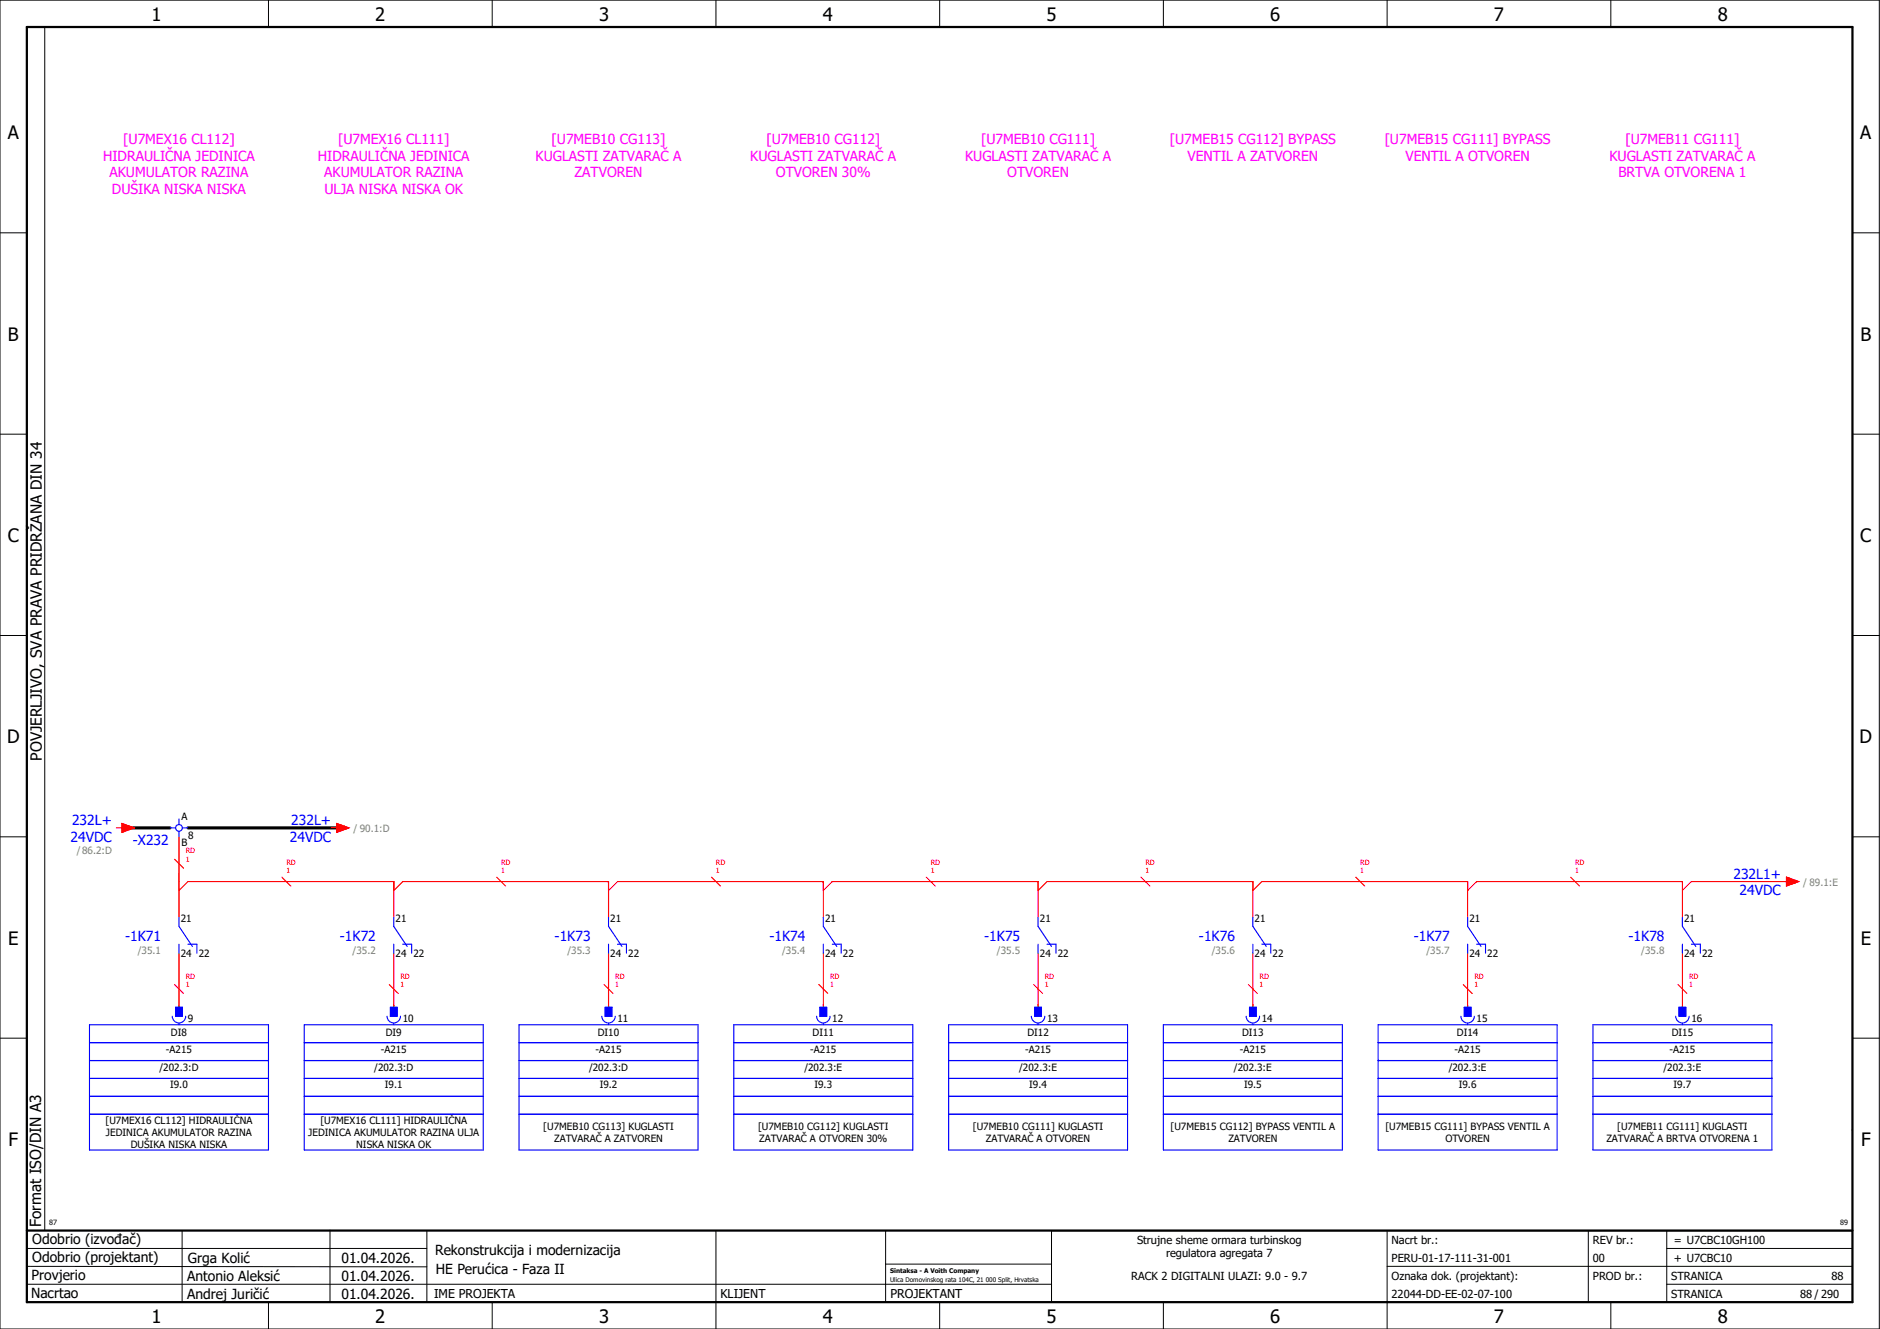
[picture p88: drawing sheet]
<svg xmlns="http://www.w3.org/2000/svg" width="420mm" height="297mm" viewBox="0 0 420 297" stroke-linecap="round" stroke-linejoin="round" font-family="sans-serif">
<defs><g id="words">
<g font-size="4.1">
<text x="33.9" y="4.7">1</text>
<text x="83.9" y="4.7">2</text>
<text x="133.9" y="4.7">3</text>
<text x="183.9" y="4.7">4</text>
<text x="233.9" y="4.7">5</text>
<text x="283.9" y="4.7">6</text>
<text x="333.9" y="4.7">7</text>
<text x="383.9" y="4.7">8</text>
<text x="1.8" y="31.2">A</text>
<text x="415.8" y="31.2">A</text>
<text x="1.8" y="76.2">B</text>
<text x="415.8" y="76.2">B</text>
<text x="1.8" y="121.2">C</text>
<text x="415.8" y="121.2">C</text>
<text x="1.6" y="166.2">D</text>
<text x="415.6" y="166.2">D</text>
<text x="1.8" y="211.2">E</text>
<text x="415.8" y="211.2">E</text>
<text x="1.9" y="256.2">F</text>
<text x="415.9" y="256.2">F</text>
<text x="33.9" y="295.7">1</text>
<text x="83.9" y="295.7">2</text>
<text x="133.9" y="295.7">3</text>
<text x="183.9" y="295.7">4</text>
<text x="233.9" y="295.7">5</text>
<text x="283.9" y="295.7">6</text>
<text x="333.9" y="295.7">7</text>
<text x="383.9" y="295.7">8</text>
</g>
<g font-size="3.4">
<text x="9.4" y="170" transform="rotate(-90 9.4 170)">POVJERLJIVO, SVA PRAVA PRIDRŽANA DIN 34</text>
<text x="9.2" y="274.3" transform="rotate(-90 9.2 274.3)">Format ISO/DIN A3</text>
</g>
<g font-size="3.1" fill="#f0f">
<text x="23" y="35.9">HIDRAULIČNA JEDINICA</text>
<text x="27.5" y="32.1">[U7MEX16 CL112]</text>
<text x="71" y="35.9">HIDRAULIČNA JEDINICA</text>
<text x="75.5" y="32.1">[U7MEX16 CL111]</text>
<text x="119.7" y="35.9">KUGLASTI ZATVARAČ A</text>
<text x="123.3" y="32.1">[U7MEB10 CG113]</text>
<text x="167.7" y="35.9">KUGLASTI ZATVARAČ A</text>
<text x="171.3" y="32.1">[U7MEB10 CG112]</text>
<text x="215.7" y="35.9">KUGLASTI ZATVARAČ A</text>
<text x="219.3" y="32.1">[U7MEB10 CG111]</text>
<text x="261.5" y="32.1">[U7MEB15 CG112] BYPASS</text>
<text x="265.4" y="35.9">VENTIL A ZATVOREN</text>
<text x="309.5" y="32.1">[U7MEB15 CG111] BYPASS</text>
<text x="314.1" y="35.9">VENTIL A OTVOREN</text>
<text x="359.7" y="35.9">KUGLASTI ZATVARAČ A</text>
<text x="363.3" y="32.1">[U7MEB11 CG111]</text>
<text x="24.5" y="39.6">AKUMULATOR RAZINA</text>
<text x="72.5" y="39.6">AKUMULATOR RAZINA</text>
<text x="128.4" y="39.6">ZATVOREN</text>
<text x="173.4" y="39.6">OTVOREN 30%</text>
<text x="225.1" y="39.6">OTVOREN</text>
<text x="361.7" y="39.6">BRTVA OTVORENA 1</text>
<text x="25" y="43.4">DUŠIKA NISKA NISKA</text>
<text x="72.5" y="43.4">ULJA NISKA NISKA OK</text>
</g>
<g font-size="3.1" fill="#00f">
<text x="16.1" y="184.4">232L+</text>
<text x="65.1" y="184.4">232L+</text>
<text x="15.8" y="188.1">24VDC</text>
<text x="29.7" y="188.8">-X232</text>
<text x="64.8" y="188.1">24VDC</text>
<text x="387.4" y="196.4">232L1+</text>
<text x="388.8" y="200.1">24VDC</text>
<text x="28" y="210.3">-1K71</text>
<text x="76" y="210.3">-1K72</text>
<text x="124" y="210.3">-1K73</text>
<text x="172" y="210.3">-1K74</text>
<text x="220" y="210.3">-1K75</text>
<text x="268" y="210.3">-1K76</text>
<text x="316" y="210.3">-1K77</text>
<text x="364" y="210.3">-1K78</text>
</g>
<g font-size="3.1">
<text x="7.2" y="278.1">Odobrio (izvođač)</text>
<text x="97.2" y="280.5">Rekonstrukcija i modernizacija</text>
<text x="7.1" y="286.1">Provjerio</text>
<text x="7.2" y="282.1">Odobrio (projektant)</text>
<text x="41.8" y="286.2">Antonio Aleksić</text>
<text x="42" y="282.3">Grga Kolić</text>
<text x="76.3" y="282.3">01.04.2026.</text>
<text x="76.3" y="286.3">01.04.2026.</text>
<text x="97.4" y="284.8">HE Perućica - Faza II</text>
<text x="6.9" y="290">Nacrtao</text>
<text x="41.8" y="290.3">Andrej Juričić</text>
<text x="76.3" y="290.3">01.04.2026.</text>
</g>
<g font-size="2.7">
<text x="97" y="290.1">IME PROJEKTA</text>
<text x="161" y="290.1">KLIJENT</text>
<text x="199" y="290.1">PROJEKTANT</text>
</g>
<g font-size="2.5">
<text x="254.1" y="278">Strujne sheme ormara turbinskog</text>
<text x="260.6" y="281">regulatora agregata 7</text>
<text x="311" y="278">Nacrt br.:</text>
<text x="356" y="278">REV br.:</text>
<text x="374.1" y="278">= U7CBC10GH100</text>
<text x="252.8" y="286">RACK 2 DIGITALNI ULAZI: 9.0 - 9.7</text>
<text x="311" y="286">Oznaka dok. (projektant):</text>
<text x="311" y="282">PERU-01-17-111-31-001</text>
<text x="356" y="286">PROD br.:</text>
<text x="356" y="282">00</text>
<text x="373.5" y="286">STRANICA</text>
<text x="374.1" y="282.1">+ U7CBC10</text>
<text x="409.3" y="286">88</text>
<text x="311" y="290">22044-DD-EE-02-07-100</text>
<text x="373.5" y="290">STRANICA</text>
<text x="402.3" y="290">88 / 290</text>
</g>
<g font-size="2.2">
<text x="40.6" y="183.2">A</text>
<text x="40.6" y="189.2">B</text>
<text x="42.1" y="187.6">8</text>
<text x="40.4" y="206">21</text>
<text x="88.4" y="206">21</text>
<text x="136.4" y="206">21</text>
<text x="184.4" y="206">21</text>
<text x="232.4" y="206">21</text>
<text x="280.4" y="206">21</text>
<text x="328.4" y="206">21</text>
<text x="376.4" y="206">21</text>
<text x="40.4" y="213.9">24</text>
<text x="44.4" y="213.9">22</text>
<text x="88.4" y="213.9">24</text>
<text x="92.4" y="213.9">22</text>
<text x="136.4" y="213.9">24</text>
<text x="140.4" y="213.9">22</text>
<text x="184.4" y="213.9">24</text>
<text x="188.4" y="213.9">22</text>
<text x="232.4" y="213.9">24</text>
<text x="236.4" y="213.9">22</text>
<text x="280.4" y="213.9">24</text>
<text x="284.4" y="213.9">22</text>
<text x="328.4" y="213.9">24</text>
<text x="332.4" y="213.9">22</text>
<text x="376.4" y="213.9">24</text>
<text x="380.4" y="213.9">22</text>
<text x="38.2" y="231.5">DI8</text>
<text x="42" y="228.4">9</text>
<text x="86.2" y="231.5">DI9</text>
<text x="90" y="228.4">10</text>
<text x="133.6" y="231.5">DI10</text>
<text x="138" y="228.4">11</text>
<text x="181.6" y="231.5">DI11</text>
<text x="186" y="228.4">12</text>
<text x="229.6" y="231.5">DI12</text>
<text x="234" y="228.4">13</text>
<text x="277.6" y="231.5">DI13</text>
<text x="282" y="228.4">14</text>
<text x="325.6" y="231.5">DI14</text>
<text x="330" y="228.4">15</text>
<text x="373.6" y="231.5">DI15</text>
<text x="378" y="228.4">16</text>
<text x="35.6" y="239.3">/202.3:D</text>
<text x="37.1" y="235.3">-A215</text>
<text x="83.6" y="239.3">/202.3:D</text>
<text x="85.1" y="235.3">-A215</text>
<text x="131.6" y="239.3">/202.3:D</text>
<text x="133.1" y="235.3">-A215</text>
<text x="179.8" y="239.3">/202.3:E</text>
<text x="181.1" y="235.3">-A215</text>
<text x="227.8" y="239.3">/202.3:E</text>
<text x="229.1" y="235.3">-A215</text>
<text x="275.8" y="239.3">/202.3:E</text>
<text x="277.1" y="235.3">-A215</text>
<text x="323.8" y="239.3">/202.3:E</text>
<text x="325.1" y="235.3">-A215</text>
<text x="371.8" y="239.3">/202.3:E</text>
<text x="373.1" y="235.3">-A215</text>
<text x="38" y="243.3">I9.0</text>
<text x="86" y="243.3">I9.1</text>
<text x="134" y="243.3">I9.2</text>
<text x="182" y="243.3">I9.3</text>
<text x="230" y="243.3">I9.4</text>
<text x="278" y="243.3">I9.5</text>
<text x="326" y="243.3">I9.6</text>
<text x="374" y="243.3">I9.7</text>
<text x="23.6" y="251.2">[U7MEX16 CL112] HIDRAULIČNA</text>
<text x="71.6" y="251.2">[U7MEX16 CL111] HIDRAULIČNA</text>
<text x="23.7" y="253.9">JEDINICA AKUMULATOR RAZINA</text>
<text x="29.2" y="256.6">DUŠIKA NISKA NISKA</text>
<text x="68.9" y="253.9">JEDINICA AKUMULATOR RAZINA ULJA</text>
<text x="79.6" y="256.6">NISKA NISKA OK</text>
<text x="121.4" y="252.6">[U7MEB10 CG113] KUGLASTI</text>
<text x="123.8" y="255.3">ZATVARAČ A ZATVOREN</text>
<text x="169.4" y="252.6">[U7MEB10 CG112] KUGLASTI</text>
<text x="169.7" y="255.3">ZATVARAČ A OTVOREN 30%</text>
<text x="217.4" y="252.6">[U7MEB10 CG111] KUGLASTI</text>
<text x="220.3" y="255.3">ZATVARAČ A OTVOREN</text>
<text x="261.6" y="252.6">[U7MEB15 CG112] BYPASS VENTIL A</text>
<text x="274.5" y="255.3">ZATVOREN</text>
<text x="309.6" y="252.6">[U7MEB15 CG111] BYPASS VENTIL A</text>
<text x="323" y="255.3">OTVOREN</text>
<text x="359" y="255.3">ZATVARAČ A BRTVA OTVORENA 1</text>
<text x="361.4" y="252.6">[U7MEB11 CG111] KUGLASTI</text>
</g>
<g font-size="2.2" fill="#7ca552">
<text x="79" y="185.9">/ 90.1:D</text>
<text x="17.1" y="190.9">/86.2:D</text>
<text x="403" y="197.9">/ 89.1:E</text>
<text x="30.8" y="213.2">/35.1</text>
<text x="78.8" y="213.2">/35.2</text>
<text x="126.8" y="213.2">/35.3</text>
<text x="174.8" y="213.2">/35.4</text>
<text x="222.8" y="213.2">/35.5</text>
<text x="270.8" y="213.2">/35.6</text>
<text x="318.8" y="213.2">/35.7</text>
<text x="366.8" y="213.2">/35.8</text>
</g>
<g font-size="1.6" fill="#f00">
<text x="41.5" y="190.8">RD</text>
<text x="41.5" y="192.7">1</text>
<text x="64" y="195.2">1</text>
<text x="64" y="193.3">RD</text>
<text x="112" y="195.2">1</text>
<text x="112" y="193.3">RD</text>
<text x="160" y="195.2">1</text>
<text x="160" y="193.3">RD</text>
<text x="208" y="195.2">1</text>
<text x="208" y="193.3">RD</text>
<text x="256" y="195.2">1</text>
<text x="256" y="193.3">RD</text>
<text x="304" y="195.2">1</text>
<text x="304" y="193.3">RD</text>
<text x="352" y="195.2">1</text>
<text x="352" y="193.3">RD</text>
<text x="41.5" y="220.7">1</text>
<text x="41.5" y="218.8">RD</text>
<text x="89.5" y="220.7">1</text>
<text x="89.5" y="218.8">RD</text>
<text x="137.5" y="220.7">1</text>
<text x="137.5" y="218.8">RD</text>
<text x="185.5" y="220.7">1</text>
<text x="185.5" y="218.8">RD</text>
<text x="233.5" y="220.7">1</text>
<text x="233.5" y="218.8">RD</text>
<text x="281.5" y="220.7">1</text>
<text x="281.5" y="218.8">RD</text>
<text x="329.5" y="220.7">1</text>
<text x="329.5" y="218.8">RD</text>
<text x="377.5" y="220.7">1</text>
<text x="377.5" y="218.8">RD</text>
</g>
<g font-size="1.6">
<text x="11" y="273.7">87</text>
<text x="411.2" y="273.7">89</text>
</g>
<g font-size="1.4">
<text x="198.9" y="284.4">Sintaksa - A Voith Company</text>
<text x="198.9" y="286.4">Ulica Domovinskog rata 104C, 21 000 Split, Hrvatska</text>
</g>
</g></defs>
<g fill="none" stroke="#000" stroke-width=".22">
<path d="M0 0h420v297h-420zM10 6v269M60 0v6M110 0v6M160 0v6M210 0v6M260 0v6M310 0v6M360 0v6M0 52h6M414 52h6M0 97h6"/>
<path d="M414 97h6M0 142h6M414 142h6M414 176.3v87.4M0 187h6M414 187h6M0 232h6M414 232h6M6 279h89.4M40.7 275v16M73.7 274.9v16M95.4 275.1v16"/>
<path d="M160 275v22M197.9 275.1v16M310 275v22M355 275v16M372.5 279h41.5M372.5 275v16M414 275h-179v16M6 283l89.4 .1M6 287h229M60 291v6M110 291v6M197.9 282.5h37.1"/>
<path d="M210 291v6M260 291v6M310 283h104M360 291v6M372.5 287h41.5"/>
</g>
<path d="M6 6h408v285h-408zM6 275h408" fill="none" stroke="#000" stroke-width=".5"/>
<g fill="none" stroke="#f00" stroke-width=".25">
<path d="M26 185h1.3M27.3 184l2.7 1-2.7 1zM39 192l2 2M40 199l2-2h46v8M40 187v18M63 196l2 2M74 185h1.2M75.2 184l2.8 1-2.8 1zM88 199l2-2h46v8M111 196l2 2M136 199l2-2h46v8M159 196l2 2"/>
<path d="M184 199l2-2h46v8M207 196l2 2M232 199l2-2h46v8M255 196l2 2M280 199l2-2h46v8M303 196l2 2M328 199l2-2h46v8M351 196l2 2M399.2 196l2.8 1-2.8 1zM400 197h-22l-2 2M40 213v12M88 213v12"/>
<path d="M136 213v12M184 213v12M232 213v12M280 213v12M328 213v12M376 213v12M39 220l2 2M87 220l2 2M135 220l2 2M183 220l2 2M231 220l2 2M279 220l2 2"/>
<path d="M327 220l2 2M375 220l2 2"/>
</g>
<path d="M28 185h10M42 185h34" fill="none" stroke="#000" stroke-width=".7"/>
<g fill="none" stroke="#00f" stroke-width=".25">
<path d="M38 185h1.3M40 183v1.3M40 185.8v1.2M40.8 185h1.2M40 205v2l3 4.5M40 211v2M42 211h2v2M88 205v2l3 4.5M88 211v2M90 211h2v2M136 205v2l3 4.5M136 211v2"/>
<path d="M138 211h2v2M184 205v2l3 4.5M184 211v2M186 211h2v2M232 205v2l3 4.5M232 211v2M234 211h2v2M280 205v2l3 4.5M280 211v2M282 211h2v2M328 205v2l3 4.5M328 211v2"/>
<path d="M330 211h2v2M376 205v2l3 4.5M376 211v2M378 211h2v2M20 237h40M20 229h40v28h-40zM20 233h40M38.5 227.1a1.5 1.5 0 0 0 1.5 1.5 1.5 1.5 0 0 0 1.5-1.5M39.3 225.1h1.5v2h-1.5zM40 228.7v.3M68 237h40M68 233h40"/>
<path d="M68 229h40v28h-40zM86.5 227.1a1.5 1.5 0 0 0 1.5 1.5 1.5 1.5 0 0 0 1.5-1.5M87.3 225.1h1.5v2h-1.5zM88 228.7v.3M116 237h40M116 233h40M116 229h40v28h-40zM134.5 227.1a1.5 1.5 0 0 0 1.5 1.5 1.5 1.5 0 0 0 1.5-1.5M135.3 225.1h1.5v2h-1.5zM136 228.7v.3M164 237h40M164 233h40"/>
<path d="M164 229h40v28h-40zM182.5 227.1a1.5 1.5 0 0 0 1.5 1.5 1.5 1.5 0 0 0 1.5-1.5M183.3 225.1h1.5v2h-1.5zM184 228.7v.3M212 237h40M212 233h40M212 229h40v28h-40zM230.5 227.1a1.5 1.5 0 0 0 1.5 1.5 1.5 1.5 0 0 0 1.5-1.5M231.3 225.1h1.5v2h-1.5zM232 228.7v.3M260 237h40M260 233h40"/>
<path d="M260 229h40v28h-40zM278.5 227.1a1.5 1.5 0 0 0 1.5 1.5 1.5 1.5 0 0 0 1.5-1.5M279.3 225.1h1.5v2h-1.5zM280 228.7v.3M308 237h40M308 233h40M308 229h40v28h-40zM326.5 227.1a1.5 1.5 0 0 0 1.5 1.5 1.5 1.5 0 0 0 1.5-1.5M327.3 225.1h1.5v2h-1.5zM328 228.7v.3M356 237h40M356 233h40"/>
<path d="M356 229h40v28h-40zM374.5 227.1a1.5 1.5 0 0 0 1.5 1.5 1.5 1.5 0 0 0 1.5-1.5M375.2 225.1h1.5v2h-1.5zM376 228.7v.3M20 249h40M20 245h40M20 241h40M68 249h40M68 245h40M68 241h40M116 249h40M116 245h40"/>
<path d="M116 241h40M164 249h40M164 245h40M164 241h40M212 249h40M212 245h40M212 241h40M260 249h40M260 245h40M260 241h40M308 249h40M308 245h40"/>
<path d="M308 241h40M356 249h40M356 245h40M356 241h40"/>
<circle cx="40" cy="185" r=".75"/>
</g>
<g fill="#00f" stroke="#00f" stroke-width=".22">
<path d="M39.3 225.1h1.5v2h-1.5z"/>
<path d="M87.3 225.1h1.5v2h-1.5z"/>
<path d="M135.3 225.1h1.5v2h-1.5z"/>
<path d="M183.3 225.1h1.5v2h-1.5z"/>
<path d="M231.3 225.1h1.5v2h-1.5z"/>
<path d="M279.3 225.1h1.5v2h-1.5z"/>
<path d="M327.3 225.1h1.5v2h-1.5z"/>
<path d="M375.2 225.1h1.5v2h-1.5z"/>
</g>
<g fill="#f00" stroke="#f00" stroke-width=".22">
<path d="M27.3 184l2.7 1-2.7 1z"/>
<path d="M399.2 196l2.8 1-2.8 1z"/>
<path d="M75.2 184l2.8 1-2.8 1z"/>
</g>
<use href="#words"/>
</svg>
